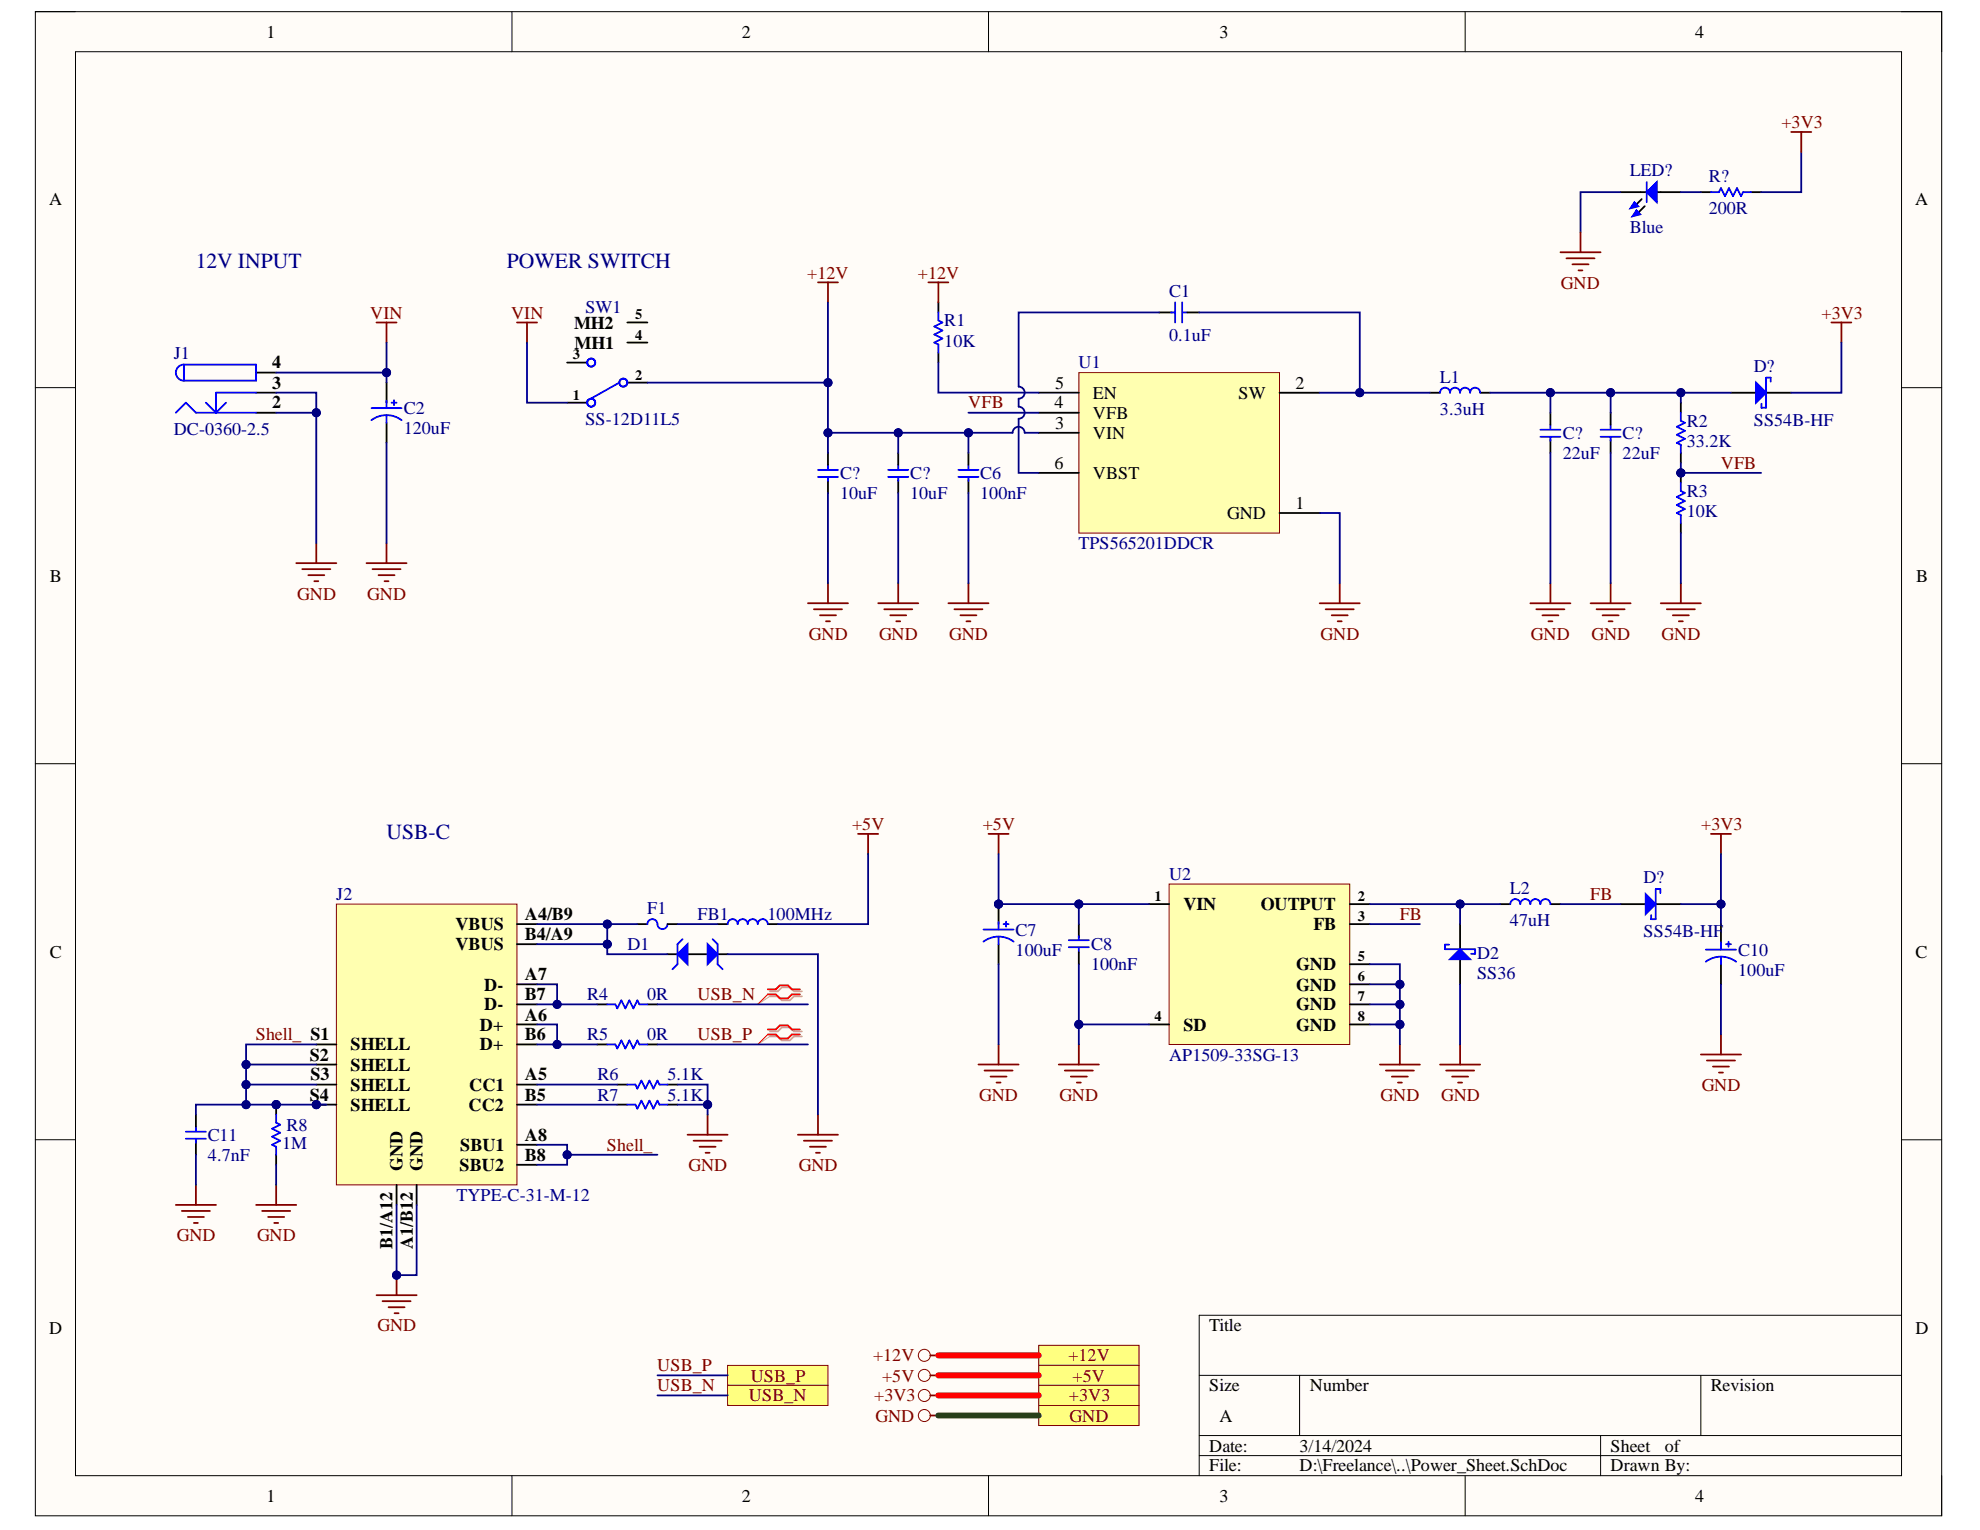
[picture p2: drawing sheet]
<svg xmlns="http://www.w3.org/2000/svg" width="279mm" height="216mm" viewBox="0 0 279 216" stroke-linecap="round" stroke-linejoin="round" font-family="sans-serif">
<defs><g id="words">
<g font-size="3" fill="#000080">
<text x="27.6" y="37.8">12V INPUT</text>
<text x="71.5" y="37.8">POWER SWITCH</text>
<text x="54.5" y="118.4">USB-C</text>
</g>
<g font-size="2.5">
<text x="37.6" y="5.3">1</text>
<text x="104.7" y="5.3">2</text>
<text x="172.1" y="5.3">3</text>
<text x="239.2" y="5.3">4</text>
<text x="6.9" y="29">A</text>
<text x="270.2" y="29">A</text>
<text x="81" y="46.4">MH2</text>
<text x="38.4" y="52">4</text>
<text x="81.1" y="49.2">MH1</text>
<text x="38.4" y="57.6">2</text>
<text x="38.4" y="54.9">3</text>
<text x="148.8" y="57.6">4</text>
<text x="148.9" y="54.9">5</text>
<text x="154.2" y="56.3">EN</text>
<text x="154.2" y="59.1">VFB</text>
<text x="174.8" y="56.3">SW</text>
<text x="182.8" y="54.9">2</text>
<text x="148.9" y="60.5">3</text>
<text x="154.2" y="62">VIN</text>
<text x="148.8" y="66.2">6</text>
<text x="154.2" y="67.6">VBST</text>
<text x="182.8" y="71.8">1</text>
<text x="173.2" y="73.3">GND</text>
<text x="7" y="82.1">B</text>
<text x="270.4" y="82.1">B</text>
<text x="64.3" y="131.2">VBUS</text>
<text x="74.1" y="129.8">A4/B9</text>
<text x="167" y="128.5">VIN</text>
<text x="177.9" y="128.5">OUTPUT</text>
<text x="185.3" y="131.2">FB</text>
<text x="7" y="135.1">C</text>
<text x="64.3" y="134.1">VBUS</text>
<text x="74.1" y="132.7">B4/A9</text>
<text x="182.9" y="136.9">GND</text>
<text x="270.3" y="135.1">C</text>
<text x="68.3" y="139.8">D-</text>
<text x="68.3" y="142.6">D-</text>
<text x="74.1" y="138.3">A7</text>
<text x="74.1" y="141.1">B7</text>
<text x="182.9" y="139.8">GND</text>
<text x="182.9" y="142.6">GND</text>
<text x="43.7" y="149.7">S2</text>
<text x="49.5" y="148.2">SHELL</text>
<text x="67.7" y="145.4">D+</text>
<text x="67.7" y="148.2">D+</text>
<text x="74.1" y="144">A6</text>
<text x="74.1" y="146.8">B6</text>
<text x="167" y="145.4">SD</text>
<text x="182.9" y="145.4">GND</text>
<text x="43.7" y="155.3">S4</text>
<text x="43.8" y="152.5">S3</text>
<text x="49.5" y="153.9">SHELL</text>
<text x="49.5" y="151.1">SHELL</text>
<text x="66.2" y="153.9">CC1</text>
<text x="74.1" y="152.5">A5</text>
<text x="74.1" y="155.3">B5</text>
<text x="49.5" y="156.8">SHELL</text>
<text x="66.1" y="156.8">CC2</text>
<text x="74.1" y="161">A8</text>
<text x="56.8" y="165.2" transform="rotate(-90 56.8 165.2)">GND</text>
<text x="59.6" y="165.2" transform="rotate(-90 59.6 165.2)">GND</text>
<text x="64.9" y="165.2">SBU2</text>
<text x="64.9" y="162.4">SBU1</text>
<text x="74.1" y="163.8">B8</text>
<text x="55.4" y="176.3" transform="rotate(-90 55.4 176.3)">B1/A12</text>
<text x="58.3" y="176.3" transform="rotate(-90 58.3 176.3)">A1/B12</text>
<text x="6.9" y="188.2">D</text>
<text x="170.6" y="187.9">Title</text>
<text x="270.3" y="188.2">D</text>
<text x="170.6" y="196.3">Size</text>
<text x="184.8" y="196.3">Number</text>
<text x="241.4" y="196.3">Revision</text>
<text x="172.1" y="200.6">A</text>
<text x="170.6" y="204.9">Date:</text>
<text x="170.6" y="207.6">File:</text>
<text x="183.4" y="204.9">3/14/2024</text>
<text x="183.4" y="207.6">D:\Freelance\..\Power_Sheet.SchDoc</text>
<text x="227.3" y="204.9">Sheet</text>
<text x="227.3" y="207.6">Drawn By:</text>
<text x="234.9" y="204.9">of</text>
<text x="37.6" y="212">1</text>
<text x="104.7" y="212">2</text>
<text x="172.1" y="212">3</text>
<text x="239.2" y="212">4</text>
</g>
<g font-size="2.5" fill="#800000">
<text x="251.4" y="18.1">+3V3</text>
<text x="113.9" y="39.3">+12V</text>
<text x="129.5" y="39.3">+12V</text>
<text x="220.3" y="40.7">GND</text>
<text x="52.3" y="45">VIN</text>
<text x="72.1" y="45">VIN</text>
<text x="257" y="45">+3V3</text>
<text x="136.6" y="57.6">VFB</text>
<text x="242.8" y="66.2">VFB</text>
<text x="41.9" y="84.6">GND</text>
<text x="51.8" y="84.6">GND</text>
<text x="114.1" y="90.3">GND</text>
<text x="124" y="90.3">GND</text>
<text x="133.9" y="90.3">GND</text>
<text x="186.4" y="90.3">GND</text>
<text x="216" y="90.3">GND</text>
<text x="224.6" y="90.3">GND</text>
<text x="234.5" y="90.3">GND</text>
<text x="120.2" y="117.1">+5V</text>
<text x="138.7" y="117.1">+5V</text>
<text x="240" y="117.1">+3V3</text>
<text x="197.5" y="129.8">FB</text>
<text x="224.4" y="127">FB</text>
<text x="98.4" y="141.1">USB_N</text>
<text x="36.1" y="146.8">Shell_ S1</text>
<text x="98.4" y="146.8">USB_P</text>
<text x="138.2" y="155.3">GND</text>
<text x="149.5" y="155.3">GND</text>
<text x="194.8" y="155.3">GND</text>
<text x="203.3" y="155.3">GND</text>
<text x="240.1" y="153.9">GND</text>
<text x="85.7" y="162.4">Shell_</text>
<text x="97.2" y="165.2">GND</text>
<text x="112.7" y="165.2">GND</text>
<text x="24.9" y="175.1">GND</text>
<text x="36.3" y="175.1">GND</text>
<text x="53.3" y="187.9">GND</text>
<text x="92.8" y="196.3">USB_N</text>
<text x="92.8" y="193.5">USB_P</text>
<text x="105.7" y="197.8">USB_N</text>
<text x="105.9" y="195">USB_P</text>
<text x="123.2" y="192.1">+12V</text>
<text x="123.4" y="197.8">+3V3</text>
<text x="124.5" y="195">+5V</text>
<text x="150.8" y="192.1">+12V</text>
<text x="150.8" y="197.8">+3V3</text>
<text x="151.3" y="195">+5V</text>
<text x="123.5" y="200.6">GND</text>
<text x="150.9" y="200.6">GND</text>
</g>
<g font-size="2.5" fill="#000080">
<text x="230" y="24.9">LED?</text>
<text x="241.1" y="25.7">R?</text>
<text x="230" y="32.9">Blue</text>
<text x="241.1" y="30.3">200R</text>
<text x="165" y="41.8">C1</text>
<text x="82.6" y="44.1">SW1</text>
<text x="133.3" y="46.1">R1</text>
<text x="24.5" y="50.6">J1</text>
<text x="133.3" y="48.9">10K</text>
<text x="152.2" y="52">U1</text>
<text x="165" y="48.1">0.1uF</text>
<text x="247.5" y="52.5">D?</text>
<text x="57" y="58.5">C2</text>
<text x="82.6" y="59.9">SS-12D11L5</text>
<text x="203.2" y="54">L1</text>
<text x="203.2" y="58.6">3.3uH</text>
<text x="24.5" y="61.4">DC-0360-2.5</text>
<text x="57" y="61.3">120uF</text>
<text x="220.5" y="62">C?</text>
<text x="220.5" y="64.7">22uF</text>
<text x="229" y="62">C?</text>
<text x="229" y="64.7">22uF</text>
<text x="238" y="60.3">R2</text>
<text x="238" y="63.1">33.2K</text>
<text x="247.5" y="60.1">SS54B-HF</text>
<text x="118.5" y="67.6">C?</text>
<text x="118.5" y="70.4">10uF</text>
<text x="128.4" y="67.6">C?</text>
<text x="128.4" y="70.4">10uF</text>
<text x="138.3" y="67.6">C6</text>
<text x="138.3" y="70.4">100nF</text>
<text x="238" y="70.2">R3</text>
<text x="152.2" y="77.5">TPS565201DDCR</text>
<text x="238" y="72.9">10K</text>
<text x="165" y="124.2">U2</text>
<text x="231.9" y="124.6">D?</text>
<text x="47.4" y="127">J2</text>
<text x="91.3" y="129">F1</text>
<text x="98.4" y="129.8">FB1</text>
<text x="108.3" y="129.8">100MHz</text>
<text x="213.1" y="126.2">L2</text>
<text x="213.1" y="130.7">47uH</text>
<text x="88.5" y="134.1">D1</text>
<text x="143.3" y="132">C7</text>
<text x="143.3" y="134.9">100uF</text>
<text x="154" y="134.1">C8</text>
<text x="154" y="136.9">100nF</text>
<text x="208.4" y="135.3">D2</text>
<text x="231.9" y="132.3">SS54B-HF</text>
<text x="245.3" y="134.9">C10</text>
<text x="245.3" y="137.7">100uF</text>
<text x="82.9" y="141.1">R4</text>
<text x="91.3" y="141.1">0R</text>
<text x="208.4" y="138.1">SS36</text>
<text x="82.9" y="146.8">R5</text>
<text x="91.3" y="146.8">0R</text>
<text x="165" y="149.7">AP1509-33SG-13</text>
<text x="84.3" y="152.5">R6</text>
<text x="84.3" y="155.3">R7</text>
<text x="94.2" y="152.5">5.1K</text>
<text x="94.2" y="155.3">5.1K</text>
<text x="29.3" y="161">C11</text>
<text x="40.4" y="159.6">R8</text>
<text x="29.3" y="163.8">4.7nF</text>
<text x="39.8" y="162.1">1M</text>
<text x="64.4" y="169.4">TYPE-C-31-M-12</text>
</g>
<g font-size="2">
<text x="89.6" y="47.9">4</text>
<text x="89.6" y="45.1">5</text>
<text x="80.8" y="50.7">3</text>
<text x="89.6" y="53.6">2</text>
<text x="80.8" y="56.4">1</text>
<text x="162.9" y="127.1">1</text>
<text x="191.6" y="127.1">2</text>
<text x="191.6" y="130">3</text>
<text x="191.6" y="135.6">5</text>
<text x="191.6" y="138.4">6</text>
<text x="191.6" y="141.3">7</text>
<text x="162.9" y="144.1">4</text>
<text x="191.6" y="144.1">8</text>
</g>
</g></defs>
<path d="M5 1.6h269v212.3h-269z" fill-rule="evenodd" fill="#fffcf8"/>
<path d="M5 1.6h269v212.3h-269z" fill="none" stroke="#000" stroke-width=".14"/>
<path d="M10.7 7.3h257.6v200.9h-257.6z" fill-rule="evenodd" fill="#fffcf8"/>
<g fill="none" stroke="#000" stroke-width=".14">
<path d="M5 1.6h5.7M10.7 7.3h257.6v200.9h-257.6zM72.2 1.6v5.7M139.5 1.6v5.7M206.7 1.6v5.7M268.3 1.6h5.7v5.7M5 54.7h5.7M268.3 54.7h5.7M5 107.8h5.7M268.3 107.8h5.7M5 160.8h5.7M268.3 160.8h5.7"/>
<path d="M169.2 194.1h99.1M183.4 194.1v8.5M240 194.1v8.5M268.3 185.6h-99.1v22.6M72.2 208.2v5.7M139.5 208.2v5.7M169.2 202.6h99.1M169.2 205.4h99.1M206.7 208.2v5.7M225.9 202.6v5.6M274 208.2v5.7"/>
</g>
<path d="M36.1 52.6h2.9M36.1 58.2h2.9M36.1 55.4h2.9" fill="none" stroke="#000" stroke-width=".25"/>
<path d="M24.8 58.2l1.4-1.4 1.4 1.4h8.5M25.9 51.4a1.13 1.13 0 0 0-1.1 1.2 1.13 1.13 0 0 0 1.1 1.1M25.9 51.4h10.2v2.3h-10.2M25.9 51.4v2.3M29.1 56.8l1.4 1.4M31.9 56.8l-1.4 1.4M36.1 55.4h-5.6v2.8" fill="none" stroke="#00f" stroke-width=".25"/>
<path d="M53.1 45.5h2.9M54.5 45.5v2.8M41.8 79.5h5.7M44.6 76.6v2.9M42.7 80.3h3.9M43.5 81.2h2.3M44.3 82h.6" fill="none" stroke="#800000" stroke-width=".25"/>
<path d="M152.2 52.6h28.4v22.6h-28.4z" fill-rule="evenodd" fill="#ffffb0"/>
<path d="M152.2 52.6h28.4v22.6h-28.4z" fill="none" stroke="#800000" stroke-width=".14"/>
<path d="M54.5 54v2.8M54.5 59.7v2.8M146.6 55.4h5.6M146.6 58.2h5.6M180.6 55.4h5.6M136.7 63.9v1.7M136.7 67.7v1.9M146.6 61.1h5.6M146.6 66.7h5.6M180.6 72.4h5.6" fill="none" stroke="#000" stroke-width=".25"/>
<path d="M52.4 59.3a3.5 3.5 0 0 1 4.3 0M52.4 57.6h4.3M54.5 56.5v1.1M54.5 58.6v1.1M55.2 56.8h.8M55.6 56.5v.7M135.2 67.3h2.9M135.2 66.3h2.9M136.7 65.6v.6M136.7 67.3v.6" fill="none" stroke="#00f" stroke-width=".25"/>
<g fill="none" stroke="#800000" stroke-width=".25">
<path d="M115.4 39.8h2.9M116.8 39.8v2.9M51.7 79.5h5.7M54.5 76.6v2.9M52.6 80.3h3.9M53.4 81.2h2.3M54.3 82h.5M114 85.1h5.7M114.9 86h3.9M115.7 86.8h2.3M116.6 87.7h.5M116.8 82.3v2.8"/>
<path d="M133.8 85.1h5.7M134.7 86h3.9M135.5 86.8h2.3M136.4 87.7h.5M136.7 82.3v2.8M186.2 85.1h5.7M187.1 86h3.9M187.9 86.8h2.3M188.8 87.7h.5M189 82.3v2.8"/>
</g>
<path d="M165 124.8h25.5v22.6h-25.5z" fill-rule="evenodd" fill="#ffffb0"/>
<path d="M165 124.8h25.5v22.6h-25.5z" fill="none" stroke="#800000" stroke-width=".14"/>
<path d="M237.2 56.8v1.4M237.2 63.9v1.4M162.1 127.6h2.9M190.5 136.1h2.8M190.5 127.6h2.8M190.5 130.4h2.8M190.5 138.9h2.8M162.1 144.6h2.9M190.5 144.6h2.8M190.5 141.7h2.8" fill="none" stroke="#000" stroke-width=".25"/>
<path d="M237.2 58.2v1.2l.6 .3-1.2 .5 1.2 .6-1.2 .6 1.2 .5-1.2 .6 .6 .3v1.1" fill="none" stroke="#00f" stroke-width=".25"/>
<circle cx="237.2" cy="66.7" r=".56" fill="#000080"/>
<circle cx="237.2" cy="66.7" r=".56" fill="none" stroke="#000080" stroke-width=".14"/>
<path d="M237.2 66.7v1.4" fill="none" stroke="#000" stroke-width=".25"/>
<circle cx="237.2" cy="66.7" r=".56" fill="#000080"/>
<circle cx="237.2" cy="66.7" r=".56" fill="none" stroke="#000080" stroke-width=".14"/>
<path d="M132.4 42.7v1.4M132.4 49.8v1.4M163.6 44.1h1.8M167.5 44.1h1.7M201.8 55.4h1.4M208.9 55.4h1.4M237.2 73.8v1.4M206 130.4v3.5M206 135.4v3.5" fill="none" stroke="#000" stroke-width=".25"/>
<path d="M132.4 44.1v1.1l.6 .3-1.2 .6 1.2 .5-1.2 .6 1.2 .6-1.2 .5 .6 .3v1.2M165.3 44.1h.5M165.8 42.7v2.8M166.8 42.7v2.8M167 44.1h.5M203.2 55.4a.71 .71 0 0 1 .7-.7 .71 .71 0 0 1 .7 .7 .71 .71 0 0 1 .7-.7 .71 .71 0 0 1 .7 .7 .71 .71 0 0 1 .7-.7 .71 .71 0 0 1 .8 .7 .71 .71 0 0 1 .7-.7 .71 .71 0 0 1 .7 .7M237.2 68.1v1.2l.6 .3-1.2 .5 1.2 .6-1.2 .6 1.2 .5-1.2 .6 .6 .3v1.1" fill="none" stroke="#00f" stroke-width=".25"/>
<g fill="none" stroke="#800000" stroke-width=".25">
<path d="M131 39.8h2.8M132.4 39.8v2.9M258.4 45.5h2.8M259.8 45.5v2.8M215.9 85.1h5.7M216.8 86h4M217.6 86.8h2.3M218.5 87.7h.6M218.8 82.3v2.8M224.4 85.1h5.7M225.3 86h4M226.1 86.8h2.3"/>
<path d="M227 87.7h.6M227.3 82.3v2.8M234.3 85.1h5.7M235.2 86h4M236.1 86.8h2.2M236.9 87.7h.6M237.2 82.3v2.8M139.5 117.7h2.8M140.9 117.7v2.8M241.4 117.7h2.9M242.8 117.7v2.8M194.7 150.2h5.7"/>
<path d="M195.6 151.1h3.9M196.4 151.9h2.3M197.3 152.8h.5M197.5 147.4v2.8"/>
</g>
<path d="M204.6 135.4l1.4-1.5 1.5 1.5z" fill="#00f"/>
<path d="M150.8 132.7h2.8M150.8 133.7h2.8M152.2 132.1v.6M152.2 133.8v.6M203.9 133.9h4.3M204.5 133.3h-.6v.6M204.6 135.4l1.4-1.5 1.5 1.5zM208.2 134v.6h-.6M213.1 127.6a.71 .71 0 0 1 .7-.7 .71 .71 0 0 1 .7 .7 .71 .71 0 0 1 .7-.7 .71 .71 0 0 1 .7 .7 .71 .71 0 0 1 .8-.7 .71 .71 0 0 1 .7 .7 .71 .71 0 0 1 .7-.7 .71 .71 0 0 1 .7 .7" fill="none" stroke="#00f" stroke-width=".25"/>
<path d="M152.2 130.4v1.8M152.2 134.4v1.7M211.7 127.6h1.4M218.8 127.6h1.4" fill="none" stroke="#000" stroke-width=".25"/>
<path d="M203.2 150.2h5.7M204.1 151.1h3.9M204.9 151.9h2.3M205.7 152.8h.6M206 147.4v2.8" fill="none" stroke="#800000" stroke-width=".25"/>
<circle cx="140.9" cy="127.6" r=".57" fill="#000080"/>
<circle cx="140.9" cy="127.6" r=".57" fill="none" stroke="#000080" stroke-width=".14"/>
<path d="M140.9 127.6v2.8" fill="none" stroke="#000" stroke-width=".25"/>
<circle cx="140.9" cy="127.6" r=".57" fill="#000080"/>
<circle cx="140.9" cy="127.6" r=".57" fill="none" stroke="#000080" stroke-width=".14"/>
<path d="M140.9 133.2v2.9M242.8 130.4v2.8M242.8 136.1v2.8" fill="none" stroke="#000" stroke-width=".25"/>
<path d="M138.8 132.9a3.5 3.5 0 0 1 4.2 0M138.8 131.2h4.2M140.9 130.1v1.1M140.9 132.2v1M141.6 130.4h.7M142 130.1v.7M240.7 135.7a3.6 3.6 0 0 1 4.3 0M240.7 134h4.3M242.8 133v1M242.8 135v1.1M243.6 133.2h.7M243.9 132.9v.7" fill="none" stroke="#00f" stroke-width=".25"/>
<g fill="none" stroke="#800000" stroke-width=".25">
<path d="M138.1 150.2h5.6M138.9 151.1h4M139.8 151.9h2.2M140.6 152.8h.6M140.9 147.4v2.8M149.4 150.2h5.7M150.3 151.1h3.9M151.1 151.9h2.3M152 152.8h.5M152.2 147.4v2.8M240 148.8h5.7M240.9 149.7h3.9"/>
<path d="M241.7 150.5h2.3M242.6 151.4h.5M242.8 146v2.8"/>
</g>
<path d="M146.6 189.8h14.1v2.9h-14.1z" fill-rule="evenodd" fill="#ffff80"/>
<path d="M146.6 189.8h14.1v2.9h-14.1z" fill="none" stroke="#800000" stroke-width=".14"/>
<path d="M146.6 192.7h14.1v2.8h-14.1z" fill-rule="evenodd" fill="#ffff80"/>
<path d="M146.6 192.7h14.1v2.8h-14.1z" fill="none" stroke="#800000" stroke-width=".14"/>
<path d="M146.6 195.5h14.1v2.8h-14.1z" fill-rule="evenodd" fill="#ffff80"/>
<path d="M146.6 195.5h14.1v2.8h-14.1z" fill="none" stroke="#800000" stroke-width=".14"/>
<path d="M146.6 198.3h14.1v2.9h-14.1z" fill-rule="evenodd" fill="#ffff80"/>
<g fill="none" stroke="#800000" stroke-width=".14">
<path d="M146.6 198.3h14.1v2.9h-14.1z"/>
<circle cx="130.4" cy="196.9" r=".85"/>
<circle cx="130.4" cy="194.1" r=".85"/>
<circle cx="130.4" cy="199.7" r=".85"/>
<circle cx="130.4" cy="191.3" r=".85"/>
</g>
<g fill="none" stroke="#800000" stroke-width=".25">
<path d="M115.4 157.3v2.8M24.8 170h5.7M25.7 170.9h3.9M26.5 171.7h2.3M27.4 172.6h.5M27.6 167.2v2.8M112.6 160.1h5.7M113.4 161h4M114.3 161.8h2.3M115.1 162.7h.6M131.3 191.3h1.1M131.3 194.1h1.1"/>
<path d="M131.3 196.9h1.1M131.3 199.7h1.1"/>
</g>
<path d="M89.9 130.4h1.5M94.2 130.4h1.4M94.2 134.7h1.4M97 134.7h2.9M101.3 130.4h1.4M101.3 134.7h1.4M108.3 130.4h1.5" fill="none" stroke="#000" stroke-width=".25"/>
<path d="M91.4 130.4a.71 .71 0 0 1 .7-.7 .71 .71 0 0 1 .7 .7 .71 .71 0 0 0 .7 .7 .71 .71 0 0 0 .7-.7M96.3 132.5l-.7 .7v2.9l-.7 .7M100.6 132.5l.7 .7v2.9l.7 .7M102.7 130.4a.71 .71 0 0 1 .7-.7 .71 .71 0 0 1 .7 .7 .71 .71 0 0 1 .7-.7 .71 .71 0 0 1 .7 .7 .71 .71 0 0 1 .7-.7 .71 .71 0 0 1 .7 .7 .71 .71 0 0 1 .7-.7 .71 .71 0 0 1 .7 .7" fill="none" stroke="#00f" stroke-width=".25"/>
<path d="M95.6 134.7l1.4-1.5v2.9z" fill="#00f"/>
<path d="M95.6 134.7l1.4-1.5v2.9z" fill="none" stroke="#00f" stroke-width=".25"/>
<path d="M99.9 133.2l1.4 1.5-1.4 1.4z" fill="#00f"/>
<path d="M99.9 133.2l1.4 1.5-1.4 1.4zM26.2 159.7h2.9M27.6 159v.6M26.2 160.7h2.9M27.6 160.7v.6" fill="none" stroke="#00f" stroke-width=".25"/>
<path d="M27.6 157.3v1.7M27.6 161.1v1.8" fill="none" stroke="#000" stroke-width=".25"/>
<circle cx="39" cy="155.9" r=".57" fill="#000080"/>
<circle cx="39" cy="155.9" r=".57" fill="none" stroke="#000080" stroke-width=".14"/>
<path d="M39 155.9v1.4" fill="none" stroke="#000" stroke-width=".25"/>
<circle cx="39" cy="155.9" r=".57" fill="#000080"/>
<circle cx="39" cy="155.9" r=".57" fill="none" stroke="#000080" stroke-width=".14"/>
<path d="M39 162.9v1.5" fill="none" stroke="#000" stroke-width=".25"/>
<path d="M39 157.3v1.1l.5 .3-1.1 .6 1.1 .5-1.1 .6 1.1 .6-1.1 .5 .6 .3v1.1" fill="none" stroke="#00f" stroke-width=".25"/>
<circle cx="44.6" cy="155.9" r=".57" fill="#000080"/>
<circle cx="44.6" cy="155.9" r=".57" fill="none" stroke="#000080" stroke-width=".14"/>
<path d="M47.5 127.6h25.4v39.6h-25.4z" fill-rule="evenodd" fill="#ffffb0"/>
<path d="M47.5 127.6h25.4v39.6h-25.4z" fill="none" stroke="#800000" stroke-width=".14"/>
<g fill="none" stroke="#000" stroke-width=".25">
<path d="M72.9 130.4h2.9M72.9 138.9h2.9M72.9 133.2h2.9M44.6 153h2.9M44.6 155.9h2.9M44.6 147.4h2.9M44.6 150.2h2.9M72.9 153h2.9M72.9 144.6h2.9M72.9 155.9h2.9M72.9 147.4h2.9M72.9 141.7h2.9"/>
<path d="M56 167.2v2.8M58.8 167.2v2.8M72.9 161.5h2.9M72.9 164.4h2.9"/>
</g>
<circle cx="44.6" cy="155.9" r=".57" fill="#000080"/>
<circle cx="44.6" cy="155.9" r=".57" fill="none" stroke="#000080" stroke-width=".14"/>
<path d="M87.1 153h1.4M87.1 155.9h1.4M94.2 153h1.4M94.2 155.9h1.4" fill="none" stroke="#000" stroke-width=".25"/>
<path d="M88.5 153h1.2l.2 .6 .6-1.1 .6 1.1 .5-1.1 .6 1.1 .6-1.1 .3 .5h1.1M88.5 155.9h1.2l.2 .5 .6-1.1 .6 1.1 .5-1.1 .6 1.1 .6-1.1 .3 .6h1.1" fill="none" stroke="#00f" stroke-width=".25"/>
<path d="M99.9 157.3v2.8M56 179.9v2.9M97 160.1h5.7M97.9 161h3.9M98.7 161.8h2.3M99.6 162.7h.5M53.1 182.8h5.7M54 183.6h3.9M54.8 184.5h2.3M55.7 185.3h.5" fill="none" stroke="#800000" stroke-width=".25"/>
<circle cx="56" cy="179.9" r=".57" fill="#000080"/>
<circle cx="56" cy="179.9" r=".57" fill="none" stroke="#000080" stroke-width=".14"/>
<path d="M121.1 117.7h2.8M122.5 117.7v2.8M36.1 170h5.7M37 170.9h3.9M37.8 171.7h2.3M38.7 172.6h.6M39 167.2v2.8" fill="none" stroke="#800000" stroke-width=".25"/>
<path d="M108.6 139.9h1.2l.5-.6h1.2l.5 .6h1.2M108.6 145.5h1.2l.5-.5h1.2l.5 .5h1.2M108.6 146.3h1.2l.5 .5h1.2l.5-.5h1.2M108.6 140.6h1.2l.5 .6h1.2l.5-.6h1.2" fill="none" stroke="#d0a19e" stroke-width=".25"/>
<path d="M108.6 146.3l-1.7 1.1M108.6 140.6l-1.7 1.1" fill="none" stroke="#d0a19e" stroke-width=".14"/>
<path d="M108.3 139.6h1.2l.5-.6h1.2l.5 .6h1.2M108.3 145.3h1.2l.5-.6h1.2l.5 .6h1.2M108.3 146h1.2l.5 .5h1.2l.5-.5h1.2M108.3 140.3h1.2l.5 .6h1.2l.5-.6h1.2" fill="none" stroke="#f00" stroke-width=".25"/>
<path d="M108.3 146l-1.4 1.4M108.3 140.3l-1.4 1.4" fill="none" stroke="#f00" stroke-width=".14"/>
<path d="M84.3 147.4h1.4M84.3 141.7h1.4M91.4 147.4h1.4M91.4 141.7h1.4" fill="none" stroke="#000" stroke-width=".25"/>
<path d="M85.7 147.4h1.1l.3 .6 .6-1.2 .5 1.2 .6-1.2 .6 1.2 .5-1.2 .3 .6h1.2M85.7 141.7h1.1l.3 .6 .6-1.1 .5 1.1 .6-1.1 .6 1.1 .5-1.1 .3 .5h1.2" fill="none" stroke="#00f" stroke-width=".25"/>
<path d="M102.7 192.7h14.1v2.8h-14.1z" fill-rule="evenodd" fill="#ffff80"/>
<path d="M102.7 192.7h14.1v2.8h-14.1z" fill="none" stroke="#800000" stroke-width=".14"/>
<path d="M102.7 195.5h14.1v2.8h-14.1z" fill-rule="evenodd" fill="#ffff80"/>
<path d="M102.7 195.5h14.1v2.8h-14.1z" fill="none" stroke="#800000" stroke-width=".14"/>
<g fill="none" stroke="#00f" stroke-width=".25">
<path d="M87.4 54l-4.5 2.5M218.8 59.9v.6M227.3 59.9v.6M115.4 67.3h2.9M115.4 66.3h2.9M116.8 65.6v.6M116.8 67.3v.6M125.3 67.3h2.9M125.3 66.3h2.9M126.7 65.6v.6M126.7 67.3v.6M217.4 61.6h2.8"/>
<path d="M217.4 60.6h2.8M218.8 61.6v.6M225.9 61.6h2.8M225.9 60.6h2.8M227.3 61.6v.6"/>
<circle cx="83.4" cy="51.2" r=".57"/>
<circle cx="83.4" cy="56.8" r=".57"/>
<circle cx="88" cy="54" r=".57"/>
</g>
<g fill="none" stroke="#000" stroke-width=".25">
<path d="M80 51.2h2.9M80 56.8h2.9M88.5 54h2.9M88.5 48.3h2.9M88.5 45.5h2.9M218.8 58.2v1.7M227.3 58.2v1.7M116.8 63.9v1.7M116.8 67.7v1.9M126.7 63.9v1.7M126.7 67.7v1.9M218.8 62.1v1.8"/>
<path d="M227.3 62.1v1.8M228.7 127.6h3.5M233.6 127.6h3.6"/>
</g>
<path d="M72.9 45.5h2.9M74.4 45.5v2.8M123.9 85.1h5.7M124.8 86h3.9M125.6 86.8h2.3M126.5 87.7h.5M126.7 82.3v2.8" fill="none" stroke="#800000" stroke-width=".25"/>
<path d="M232.2 126.2l1.4 1.4-1.4 1.4z" fill="#00f"/>
<path d="M232.2 126.2l1.4 1.4-1.4 1.4zM233 129.1v.6h.6M233.6 125.5v4.2M233.7 125.5h.6v.5" fill="none" stroke="#00f" stroke-width=".25"/>
<path d="M244.3 55.4h3.5M249.2 55.4h3.6" fill="none" stroke="#000" stroke-width=".25"/>
<path d="M247.8 54l1.4 1.4-1.4 1.4z" fill="#00f"/>
<path d="M247.8 54l1.4 1.4-1.4 1.4zM249.2 53.3v4.2h-.6v-.5M249.3 53.3h.6v.6" fill="none" stroke="#00f" stroke-width=".25"/>
<path d="M231.7 28.1l-.7 .7" fill="none" stroke="#000" stroke-width=".25"/>
<path d="M230.6 28.5l.7 .6-1.3 .4 .6-1 .4 .3z" fill-rule="evenodd" fill="#00f"/>
<path d="M230.6 28.5l.7 .6-1.3 .4 .6-1 .4 .3z" fill="none" stroke="#00f" stroke-width=".14"/>
<path d="M232.1 29.1l-.9 .8" fill="none" stroke="#000" stroke-width=".25"/>
<path d="M230.9 29.6l.7 .7-1.4 .3 .7-1 .3 .3z" fill-rule="evenodd" fill="#00f"/>
<path d="M230.9 29.6l.7 .7-1.4 .3 .7-1 .3 .3z" fill="none" stroke="#00f" stroke-width=".14"/>
<path d="M228.7 27.1h3.7M233.8 27.1h3.4" fill="none" stroke="#000" stroke-width=".25"/>
<path d="M232.4 25.7v2.8" fill="none" stroke="#00f" stroke-width=".25"/>
<path d="M232.4 27.1l1.4-1.4v2.8z" fill="#00f"/>
<path d="M232.4 27.1l1.4-1.4v2.8zM241.4 27.1h1.2l.2-.6 .6 1.2 .6-1.2 .5 1.2 .6-1.2 .6 1.2 .3-.6h1.1" fill="none" stroke="#00f" stroke-width=".25"/>
<path d="M240 27.1h1.4M247.1 27.1h1.4" fill="none" stroke="#000" stroke-width=".25"/>
<path d="M39 58.2h5.6v18.4" fill="none" stroke="#000080" stroke-width=".25"/>
<circle cx="44.6" cy="58.2" r=".57" fill="#000080"/>
<circle cx="44.6" cy="58.2" r=".57" fill="none" stroke="#000080" stroke-width=".14"/>
<path d="M39 55.4h5.6v2.8" fill="none" stroke="#000080" stroke-width=".25"/>
<circle cx="44.6" cy="58.2" r=".57" fill="#000080"/>
<circle cx="44.6" cy="58.2" r=".57" fill="none" stroke="#000080" stroke-width=".14"/>
<path d="M54.5 48.3v4.3h-15.5M54.5 62.5v14.1" fill="none" stroke="#000080" stroke-width=".25"/>
<circle cx="54.5" cy="52.6" r=".57" fill="#000080"/>
<circle cx="54.5" cy="52.6" r=".57" fill="none" stroke="#000080" stroke-width=".14"/>
<path d="M54.5 52.6v1.4" fill="none" stroke="#000080" stroke-width=".25"/>
<circle cx="54.5" cy="52.6" r=".57" fill="#000080"/>
<circle cx="54.5" cy="52.6" r=".57" fill="none" stroke="#000080" stroke-width=".14"/>
<path d="M116.8 61.1v2.8M116.8 69.6v12.7M136.7 69.6v12.7M186.2 72.4h2.8v9.9" fill="none" stroke="#000080" stroke-width=".25"/>
<circle cx="116.8" cy="61.1" r=".57" fill="#000080"/>
<circle cx="116.8" cy="61.1" r=".57" fill="none" stroke="#000080" stroke-width=".14"/>
<path d="M218.8 55.4v2.8" fill="none" stroke="#000080" stroke-width=".25"/>
<circle cx="218.8" cy="55.4" r=".57" fill="#000080"/>
<circle cx="218.8" cy="55.4" r=".57" fill="none" stroke="#000080" stroke-width=".14"/>
<path d="M227.3 55.4v2.8" fill="none" stroke="#000080" stroke-width=".25"/>
<circle cx="227.3" cy="55.4" r=".57" fill="#000080"/>
<circle cx="227.3" cy="55.4" r=".57" fill="none" stroke="#000080" stroke-width=".14"/>
<path d="M218.8 63.9v18.4M227.3 63.9v18.4M237.2 65.3v1.4h11.3" fill="none" stroke="#000080" stroke-width=".25"/>
<circle cx="237.2" cy="66.7" r=".56" fill="#000080"/>
<circle cx="237.2" cy="66.7" r=".56" fill="none" stroke="#000080" stroke-width=".14"/>
<path d="M132.4 51.2v4.2h14.2M136.7 58.2h9.9M169.2 44.1h22.7v11.3" fill="none" stroke="#000080" stroke-width=".25"/>
<circle cx="191.9" cy="55.4" r=".57" fill="#000080"/>
<circle cx="191.9" cy="55.4" r=".57" fill="none" stroke="#000080" stroke-width=".14"/>
<path d="M163.6 44.1h-19.9v10.5a.85 .85 0 0 1 .9 .8 .85 .85 0 0 1-.9 .9v1.1a.85 .85 0 0 1 .9 .8 .85 .85 0 0 1-.9 .9v7.6h2.9M193.3 144.6h4.2" fill="none" stroke="#000080" stroke-width=".25"/>
<circle cx="197.5" cy="144.6" r=".57" fill="#000080"/>
<circle cx="197.5" cy="144.6" r=".57" fill="none" stroke="#000080" stroke-width=".14"/>
<path d="M193.3 141.7h4.2" fill="none" stroke="#000080" stroke-width=".25"/>
<circle cx="197.5" cy="141.7" r=".56" fill="#000080"/>
<circle cx="197.5" cy="141.7" r=".56" fill="none" stroke="#000080" stroke-width=".14"/>
<path d="M193.3 138.9h4.2" fill="none" stroke="#000080" stroke-width=".25"/>
<circle cx="197.5" cy="138.9" r=".56" fill="#000080"/>
<circle cx="197.5" cy="138.9" r=".56" fill="none" stroke="#000080" stroke-width=".14"/>
<path d="M206 127.6h5.7" fill="none" stroke="#000080" stroke-width=".25"/>
<circle cx="206" cy="127.6" r=".56" fill="#000080"/>
<circle cx="206" cy="127.6" r=".56" fill="none" stroke="#000080" stroke-width=".14"/>
<path d="M193.3 127.6h12.7v2.8" fill="none" stroke="#000080" stroke-width=".25"/>
<circle cx="206" cy="127.6" r=".56" fill="#000080"/>
<circle cx="206" cy="127.6" r=".56" fill="none" stroke="#000080" stroke-width=".14"/>
<path d="M152.2 127.6v2.8M206 138.9v8.5" fill="none" stroke="#000080" stroke-width=".25"/>
<circle cx="152.2" cy="127.6" r=".57" fill="#000080"/>
<circle cx="152.2" cy="127.6" r=".57" fill="none" stroke="#000080" stroke-width=".14"/>
<path d="M140.9 136.1v11.3M152.2 144.6h9.9" fill="none" stroke="#000080" stroke-width=".25"/>
<circle cx="152.2" cy="144.6" r=".57" fill="#000080"/>
<circle cx="152.2" cy="144.6" r=".57" fill="none" stroke="#000080" stroke-width=".14"/>
<path d="M237.2 75.2v7.1M85.7 130.4v2.8h-9.9M95.6 130.4h5.7M102.7 134.7h12.7v22.6M122.5 120.5v9.9h-12.7M193.3 130.4h7.1M242.8 138.9v7.1" fill="none" stroke="#000080" stroke-width=".25"/>
<path d="M132.4 191.3h14.2M132.4 194.1h14.2M132.4 196.9h14.2" fill="none" stroke="#f00" stroke-width=".84"/>
<path d="M132.4 199.7h14.2" fill="none" stroke="#274e13" stroke-width=".84"/>
<circle cx="85.7" cy="133.2" r=".57" fill="#000080"/>
<circle cx="85.7" cy="133.2" r=".57" fill="none" stroke="#000080" stroke-width=".14"/>
<circle cx="85.7" cy="130.4" r=".57" fill="#000080"/>
<circle cx="85.7" cy="130.4" r=".57" fill="none" stroke="#000080" stroke-width=".14"/>
<path d="M85.7 133.2v1.5h8.5" fill="none" stroke="#000080" stroke-width=".25"/>
<circle cx="85.7" cy="133.2" r=".57" fill="#000080"/>
<circle cx="85.7" cy="133.2" r=".57" fill="none" stroke="#000080" stroke-width=".14"/>
<path d="M80 162.9h12.8" fill="none" stroke="#000080" stroke-width=".25"/>
<circle cx="80" cy="163" r=".57" fill="#000080"/>
<circle cx="80" cy="163" r=".57" fill="none" stroke="#000080" stroke-width=".14"/>
<path d="M34.7 150.2h9.9" fill="none" stroke="#000080" stroke-width=".25"/>
<circle cx="34.7" cy="150.2" r=".57" fill="#000080"/>
<circle cx="34.7" cy="150.2" r=".57" fill="none" stroke="#000080" stroke-width=".14"/>
<path d="M75.8 153h11.3M75.8 155.9h11.3M95.6 153h4.3v2.9h-4.3" fill="none" stroke="#000080" stroke-width=".25"/>
<circle cx="99.8" cy="155.9" r=".57" fill="#000080"/>
<circle cx="99.8" cy="155.9" r=".57" fill="none" stroke="#000080" stroke-width=".14"/>
<path d="M99.9 155.9v1.4" fill="none" stroke="#000080" stroke-width=".25"/>
<circle cx="99.8" cy="155.9" r=".57" fill="#000080"/>
<circle cx="99.8" cy="155.9" r=".57" fill="none" stroke="#000080" stroke-width=".14"/>
<path d="M34.7 153v2.9" fill="none" stroke="#000080" stroke-width=".25"/>
<circle cx="34.7" cy="153" r=".57" fill="#000080"/>
<circle cx="34.7" cy="153" r=".57" fill="none" stroke="#000080" stroke-width=".14"/>
<circle cx="34.7" cy="155.9" r=".57" fill="#000080"/>
<circle cx="34.7" cy="155.9" r=".57" fill="none" stroke="#000080" stroke-width=".14"/>
<path d="M46 155.9h-18.4v1.4M27.6 162.9v4.3M39 164.4v2.8" fill="none" stroke="#000080" stroke-width=".25"/>
<circle cx="34.7" cy="155.9" r=".57" fill="#000080"/>
<circle cx="34.7" cy="155.9" r=".57" fill="none" stroke="#000080" stroke-width=".14"/>
<circle cx="39" cy="155.9" r=".57" fill="#000080"/>
<circle cx="39" cy="155.9" r=".57" fill="none" stroke="#000080" stroke-width=".14"/>
<circle cx="44.6" cy="155.9" r=".57" fill="#000080"/>
<circle cx="44.6" cy="155.9" r=".57" fill="none" stroke="#000080" stroke-width=".14"/>
<path d="M44.6 147.4h-9.9v5.6h9.9" fill="none" stroke="#000080" stroke-width=".25"/>
<circle cx="34.7" cy="153" r=".57" fill="#000080"/>
<circle cx="34.7" cy="153" r=".57" fill="none" stroke="#000080" stroke-width=".14"/>
<circle cx="34.7" cy="150.2" r=".57" fill="#000080"/>
<circle cx="34.7" cy="150.2" r=".57" fill="none" stroke="#000080" stroke-width=".14"/>
<path d="M75.8 161.5h4.2v2.9h-4.2" fill="none" stroke="#000080" stroke-width=".25"/>
<circle cx="80" cy="163" r=".57" fill="#000080"/>
<circle cx="80" cy="163" r=".57" fill="none" stroke="#000080" stroke-width=".14"/>
<path d="M56 170v9.9h2.8v-9.9" fill="none" stroke="#000080" stroke-width=".25"/>
<circle cx="56" cy="179.9" r=".57" fill="#000080"/>
<circle cx="56" cy="179.9" r=".57" fill="none" stroke="#000080" stroke-width=".14"/>
<path d="M75.8 144.6h2.8v2.8h-2.8" fill="none" stroke="#000080" stroke-width=".25"/>
<circle cx="78.6" cy="147.4" r=".57" fill="#000080"/>
<circle cx="78.6" cy="147.4" r=".57" fill="none" stroke="#000080" stroke-width=".14"/>
<path d="M75.8 138.9h2.8v2.8h-2.8" fill="none" stroke="#000080" stroke-width=".25"/>
<circle cx="78.6" cy="141.7" r=".57" fill="#000080"/>
<circle cx="78.6" cy="141.7" r=".57" fill="none" stroke="#000080" stroke-width=".14"/>
<path d="M75.8 130.4h14.1" fill="none" stroke="#000080" stroke-width=".25"/>
<circle cx="85.7" cy="130.4" r=".57" fill="#000080"/>
<circle cx="85.7" cy="130.4" r=".57" fill="none" stroke="#000080" stroke-width=".14"/>
<path d="M78.6 141.7h5.7" fill="none" stroke="#000080" stroke-width=".25"/>
<circle cx="78.6" cy="141.7" r=".57" fill="#000080"/>
<circle cx="78.6" cy="141.7" r=".57" fill="none" stroke="#000080" stroke-width=".14"/>
<path d="M78.6 147.4h5.7M92.8 147.4h21.2M92.8 141.7h21.2" fill="none" stroke="#000080" stroke-width=".25"/>
<circle cx="78.6" cy="147.4" r=".57" fill="#000080"/>
<circle cx="78.6" cy="147.4" r=".57" fill="none" stroke="#000080" stroke-width=".14"/>
<path d="M140.9 120.5v7.1h21.2M92.8 194.1h9.9M92.8 196.9h9.9" fill="none" stroke="#000080" stroke-width=".25"/>
<circle cx="140.9" cy="127.6" r=".57" fill="#000080"/>
<circle cx="140.9" cy="127.6" r=".57" fill="none" stroke="#000080" stroke-width=".14"/>
<circle cx="152.2" cy="127.6" r=".57" fill="#000080"/>
<circle cx="152.2" cy="127.6" r=".57" fill="none" stroke="#000080" stroke-width=".14"/>
<path d="M193.3 136.1h4.2v11.3" fill="none" stroke="#000080" stroke-width=".25"/>
<circle cx="197.5" cy="138.9" r=".56" fill="#000080"/>
<circle cx="197.5" cy="138.9" r=".56" fill="none" stroke="#000080" stroke-width=".14"/>
<circle cx="197.5" cy="141.7" r=".56" fill="#000080"/>
<circle cx="197.5" cy="141.7" r=".56" fill="none" stroke="#000080" stroke-width=".14"/>
<circle cx="197.5" cy="144.6" r=".57" fill="#000080"/>
<circle cx="197.5" cy="144.6" r=".57" fill="none" stroke="#000080" stroke-width=".14"/>
<path d="M152.2 136.1v11.3" fill="none" stroke="#000080" stroke-width=".25"/>
<circle cx="152.2" cy="144.6" r=".57" fill="#000080"/>
<circle cx="152.2" cy="144.6" r=".57" fill="none" stroke="#000080" stroke-width=".14"/>
<path d="M186.2 55.4h15.6" fill="none" stroke="#000080" stroke-width=".25"/>
<circle cx="191.9" cy="55.4" r=".57" fill="#000080"/>
<circle cx="191.9" cy="55.4" r=".57" fill="none" stroke="#000080" stroke-width=".14"/>
<path d="M210.3 55.4h26.9v1.4" fill="none" stroke="#000080" stroke-width=".25"/>
<circle cx="218.8" cy="55.4" r=".57" fill="#000080"/>
<circle cx="218.8" cy="55.4" r=".57" fill="none" stroke="#000080" stroke-width=".14"/>
<circle cx="227.3" cy="55.4" r=".57" fill="#000080"/>
<circle cx="227.3" cy="55.4" r=".57" fill="none" stroke="#000080" stroke-width=".14"/>
<circle cx="237.2" cy="55.4" r=".56" fill="#000080"/>
<circle cx="237.2" cy="55.4" r=".56" fill="none" stroke="#000080" stroke-width=".14"/>
<path d="M74.4 48.3v8.5h5.6M91.4 54h25.4" fill="none" stroke="#000080" stroke-width=".25"/>
<circle cx="116.8" cy="54" r=".57" fill="#000080"/>
<circle cx="116.8" cy="54" r=".57" fill="none" stroke="#000080" stroke-width=".14"/>
<path d="M136.7 61.1v2.8" fill="none" stroke="#000080" stroke-width=".25"/>
<circle cx="136.7" cy="61.1" r=".57" fill="#000080"/>
<circle cx="136.7" cy="61.1" r=".57" fill="none" stroke="#000080" stroke-width=".14"/>
<path d="M116.8 42.7v18.4h26.1a.85 .85 0 0 1 .8-.9 .85 .85 0 0 1 .9 .9h2" fill="none" stroke="#000080" stroke-width=".25"/>
<circle cx="136.7" cy="61.1" r=".57" fill="#000080"/>
<circle cx="136.7" cy="61.1" r=".57" fill="none" stroke="#000080" stroke-width=".14"/>
<circle cx="126.7" cy="61.1" r=".57" fill="#000080"/>
<circle cx="126.7" cy="61.1" r=".57" fill="none" stroke="#000080" stroke-width=".14"/>
<circle cx="116.8" cy="61.1" r=".57" fill="#000080"/>
<circle cx="116.8" cy="61.1" r=".57" fill="none" stroke="#000080" stroke-width=".14"/>
<circle cx="116.8" cy="54" r=".57" fill="#000080"/>
<circle cx="116.8" cy="54" r=".57" fill="none" stroke="#000080" stroke-width=".14"/>
<path d="M126.7 61.1v2.8" fill="none" stroke="#000080" stroke-width=".25"/>
<circle cx="126.7" cy="61.1" r=".57" fill="#000080"/>
<circle cx="126.7" cy="61.1" r=".57" fill="none" stroke="#000080" stroke-width=".14"/>
<path d="M126.7 69.6v12.7M220.2 127.6h8.5M242.8 127.6v2.8" fill="none" stroke="#000080" stroke-width=".25"/>
<circle cx="242.8" cy="127.6" r=".57" fill="#000080"/>
<circle cx="242.8" cy="127.6" r=".57" fill="none" stroke="#000080" stroke-width=".14"/>
<path d="M242.8 120.5v7.1h-5.6" fill="none" stroke="#000080" stroke-width=".25"/>
<circle cx="242.8" cy="127.6" r=".57" fill="#000080"/>
<circle cx="242.8" cy="127.6" r=".57" fill="none" stroke="#000080" stroke-width=".14"/>
<path d="M237.2 55.4h7.1" fill="none" stroke="#000080" stroke-width=".25"/>
<circle cx="237.2" cy="55.4" r=".56" fill="#000080"/>
<circle cx="237.2" cy="55.4" r=".56" fill="none" stroke="#000080" stroke-width=".14"/>
<path d="M228.7 27.1h-5.7v5.7M237.2 27.1h2.8M254.2 21.5v5.6h-5.7M259.8 48.3v7.1h-7" fill="none" stroke="#000080" stroke-width=".25"/>
<path d="M252.8 18.6h2.8M254.2 18.6v2.9M220.2 35.6h5.7M221 36.5h4M221.9 37.3h2.3M222.7 38.2h.6M223 32.8v2.8" fill="none" stroke="#800000" stroke-width=".25"/>
<use href="#words"/>
</svg>
